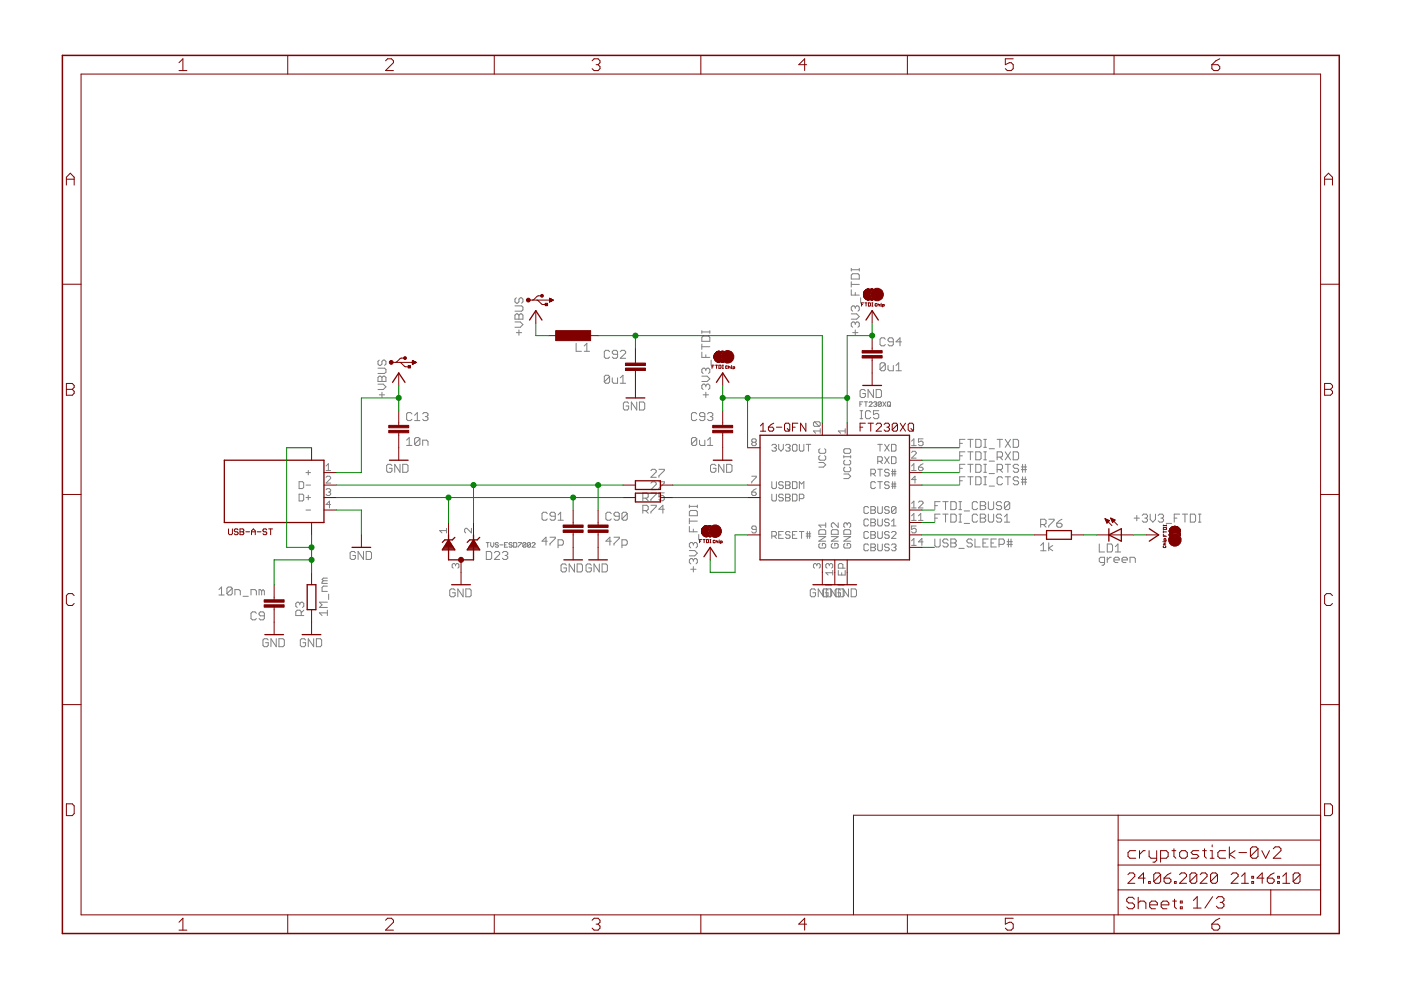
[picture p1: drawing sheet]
<svg xmlns="http://www.w3.org/2000/svg" width="297mm" height="210mm" viewBox="0 0 297 210" stroke-linecap="round" stroke-linejoin="round" font-family="sans-serif">
<g fill="none" stroke="#808080" stroke-width=".21">
<path d="M180.5 56.9v.6M180.5 58.3l.3-.3h1.1l.3 .3v.9h-1.7zM180.5 59.7v1.2M180.5 57.2h1.7M182.2 56.9v.6M80.1 78.1h1.4l.3 .2v.6l-.3 .3h-1.4M80.4 76.3l-.3 .3v.6l.3 .3h.3l.3-.3v-.6l.3-.3h.2l.3 .3v.6l-.3 .3M109.2 68.3h1.1l.6 .5-.6 .6h-1.1M109.2 66.8l.3-.3h.2l.3 .3 .3-.3h.3l.3 .3v.9h-1.7zM109.2 64.9h1.4l.3 .2v.6l-.3 .3h-1.4M109.5 70.5h1.1M109.5 63.1l-.3 .3v.6l.3 .3h.2l.3-.3v-.6l.3-.3h.3l.3 .3v.6l-.3 .3"/>
<path d="M110 66.8v.9M110 70v1.1M122.2 72.8v1.7h1.1M123.9 74.5h1.1M123.9 73.4l.5-.6v1.7M129.2 74.6l-.2-.3h-.6l-.3 .3v1.1l.3 .3h.6l.2-.3M129.2 79.8l-.2-.2h-.6l-.3 .2v1.2M129.2 79.8v1.2l-.2 .3h-.6l-.3-.3M129.2 79.8l-1.1 1.2M130.9 75.1h-.8l-.3-.3v-.2l.3-.3h.6l.2 .3v1.1l-.2 .3h-.6l-.3-.3M131.5 74.6l.3-.3h.6l.3 .3v.2l-1.2 1.2h1.2M148.8 70.1v.6"/>
<path d="M148.8 72.9v1.2M148.8 74.7v1.1h1.7M148.8 79.8h1.1l.6 .5-.6 .6h-1.1M148.8 73.5h1.7M148.8 70.4h1.7M149.1 71.2h1.1l.3 .3v.9h-1.7v-.9zM149.6 78.3l.3-.2h.3l.3 .2v.6l-.3 .3M149.6 75.2v.6M149.6 78.3v.3M149.6 78.3l-.2-.2h-.3l-.3 .2v.6l.3 .3M150.5 70.1v.6M150.8 76.3v1.2"/>
<path d="M153 75.4h2.6M153 75.6h2.6M153 75.9h2.6M153.2 74.9h2.1v1.6h-2.1zM153.2 75.1h2.1M153.2 76.2h2.1M153.5 74.6h1.6v2.1h-1.6zM153.7 74.6v2.1M154 74.3v2.7M154.3 74.3v2.7M154.5 74.3v2.7M154.8 74.6v2.1"/>
<path d="M180.5 61.4v1.2h1.7M180.5 66.5h1.1l.6 .6-.6 .6h-1.1M180.5 60.3h1.7M180.8 70.5h1.1M181.3 65.1l-.2-.2h-.3l-.3 .2v.6l.3 .3M181.3 68.5l-.2-.2h-.3l-.3 .2v.6l.3 .3M181.3 62v.6M181.3 65.1v.3M181.3 68.5v.3M181.3 70v1.1M181.3 68.5l.3-.2h.3l.3 .2v.6l-.3 .3M181.3 65.1l.3-.2h.3l.3 .2v.6l-.3 .3"/>
<path d="M182.5 63.1v1.2M184.6 62.2h2.7M184.6 62.4h2.7M184.6 62.7h2.7M184.9 61.7h2.1v1.5h-2.1zM184.9 61.9h2.1M184.9 63h2.1M185.2 61.4h1.6v2.1h-1.6zM185.4 61.4v2.1M185.7 61.1v2.7M186 61.1v2.7M186.2 61.1v2.7"/>
<path d="M186.5 61.4v2.1M187.7 71.9l-.3-.3h-.5l-.3 .3v1.1l.3 .3h.5l.3-.3M187.7 77.2l-.3-.3h-.5l-.3 .3v1.1M187.7 77.2v1.1l-.3 .3h-.5l-.3-.3M187.7 77.2l-1.1 1.1M188.3 77.5v.8l.3 .3h.8v-1.1M189.4 72.5h-.8l-.3-.3v-.3l.3-.3h.5l.3 .3v1.1l-.3 .3h-.5l-.3-.3M190 78.6h1.1M190 77.5l.5-.6v1.7M191.1 72.5h-1.1l.8-.9v1.7M65.4 99.7v1M69.1 98.8l.5-.5v1.5"/>
<path d="M69.1 99.8h1M80.1 81.4h1.2l.5 .6-.5 .6h-1.2M80.1 80l.3-.2h.3l.3 .2 .3-.2h.2l.3 .2v.9h-1.7zM80.4 83.7h1.1M81 80v.9M81 83.2v1.1M83.1 98.7l-.3-.3h-.5l-.3 .3v1.1l.3 .3h.5l.3-.3v-.5h-.6M84.8 98.4v1.7l-1.1-1.7v1.7M85.4 98.4h.8l.3 .3v1.1l-.3 .3h-.8zM86.2 94.4h1.1M86.2 93.3l.6-.5v1.6M87.3 87.8l-.2-.3h-.6l-.3 .3v1.1l.3 .3h.6l.2-.3"/>
<path d="M87.9 89.2h1.1M87.9 88.1l.6-.6v1.7M89 93l-.2-.2h-.6l-.3 .2v1.2M89 93v1.2l-.2 .2h-.6l-.3-.2M89 93l-1.1 1.2M89.6 87.8l.3-.3h.6l.2 .3v.3l-.2 .2M89.6 94.4v-1.1h.9l.2 .3v.8M90.2 88.3h.3M90.5 88.3l.2 .3v.3l-.2 .3h-.6l-.3-.3M129.8 80.1v.9l.3 .3h.8v-1.2M131.5 81.3h1.2M131.5 80.1l.6-.5v1.7"/>
<path d="M133.3 85.5l-.3-.3h-.6l-.2 .3v1.2l.2 .2h.6l.3-.2v-.6h-.6M135 85.2v1.7l-1.1-1.7v1.7M135.6 85.2h.8l.3 .3v1.2l-.3 .2h-.8zM138 99.8l.3-.3h.6l.2 .3v.3l-1.1 1.1h1.1M139.7 99.5h1.1v.3l-1.1 1.1v.3M147.7 87.8l-.3-.3h-.5l-.3 .3v1.1l.3 .3h.5l.3-.3M147.7 93l-.3-.2h-.5l-.3 .2v1.2M147.7 93v1.2l-.3 .2h-.5l-.3-.2M147.7 93l-1.1 1.2M148.3 93.3v.9l.3 .2h.8v-1.1M149.1 83.7h1.1M149.4 88.3h-.8l-.3-.2v-.3l.3-.3h.6l.2 .3v1.1l-.2 .3h-.6l-.3-.3"/>
<path d="M149.6 81.7v.3M149.6 83.2v1.1M149.6 81.7l-.2-.3h-.3l-.3 .3v.6l.3 .3M149.6 81.7l.3-.3h.3l.3 .3v.6l-.3 .3M150 87.8l.3-.3h.6l.2 .3v.3l-.2 .2M150 93.3l.6-.5v1.6M150 94.4h1.1M150.6 88.3h.3M150.9 88.3l.2 .3v.3l-.2 .3h-.6l-.3-.3M151.8 98.7l-.3-.3h-.6l-.3 .3v1.1l.3 .3h.6l.3-.3v-.5h-.6M153.5 98.4v1.7l-1.1-1.7v1.7M154.1 98.4h.8l.3 .3v1.1l-.3 .3h-.8z"/>
<path d="M159.6 93.8l-.2-.3v-.2l.2-.3h.5l.2 .3v.2l-.2 .3M159.6 93.8l-.2 .2v.3l.2 .2h.5l.2-.2v-.3l-.2-.2M159.6 93.8h.5M163.6 94.4l.3-.2h.5l.2 .2v.3l-.2 .2M164.1 94.9h.3M164.4 94.9l.2 .3v.2l-.2 .3h-.5l-.3-.3M165.1 94.2v1l.5 .5 .5-.5v-1M166.6 94.4l.2-.2h.5l.2 .2-.2 .5M167 94.9h.3M167.3 94.9l.2 .3v.2l-.2 .3h-.5l-.2-.3M168 94.4l.3-.2h.4l.3 .2v1l-.3 .3h-.4l-.3-.3zM169.5 94.2v1.2l.2 .3h.5l.2-.3v-1.2"/>
<path d="M170.9 94.2h1M171.4 94.2v1.5M172.7 89.4h1l.2 .3v.4l-.2 .3M172.7 89.4l-.2 .3v.4l.2 .3h1M172.7 89.4l1 1M173.6 98.1h1l.5 .5-.5 .4h-1M173.9 96.6l-.3 .2v.5l.3 .3h.9l.3-.3v-.5l-.3-.2M173.9 95.1l-.3 .3v.5l.3 .2h.9l.3-.2v-.5l-.3-.3M173.9 91.4h-1.4l.4 .5M173.9 90.9v1M178.9 96.8h1.5M178.9 95.4l.2-.3h1l.3 .3v.5l-.3 .2h-1l-.2-.2z"/>
<path d="M178.9 96.6v.5M179.1 99l-.2 .3v.5l.2 .2h1l.3-.2v-.5l-.3-.3M179.1 97.6l-.2 .2v.5l.2 .3h1l.3-.3v-.5l-.3-.2M179.2 91.4h-1.5l.5 .5M179.2 90.9v1M180.4 96.6v.5M182.3 85.7h.3M182.4 88.8h.5M182.4 87.1h.5M182.6 87.1v1.7M183 85.2h-.7v1M183.3 85.2h.6"/>
<path d="M183.5 82.9l-.3-.3h-.6l-.2 .3v1.1l.2 .3h.6l.3-.3v-.6h-.6M183.6 85.2v1M184.3 85.4l.1-.2 .5 .2v.1l-.6 .7h.6M184.6 87.4l-.3-.3h-.5l-.3 .3v1.1l.3 .3h.5l.3-.3M185.2 82.6v1.7l-1.2-1.7v1.7M185.2 85.4l.5-.2 .2 .2-.2 .3M185.5 85.7h.2M185.7 85.7l.2 .2-.2 .3-.5-.2M185.8 82.6h.8l.3 .3v1.1l-.3 .3h-.8zM186.1 97.8h.7l.3-.2v-.5l-.3-.3h-.7v1.5M186.1 99.5h1M186.1 94.2h1"/>
<path d="M186.3 87.1h-1.1v.8l.6-.2h.2l.3 .2v.6l-.3 .3h-.5l-.3-.3M186.6 94.2v1.5M186.6 99.5v1.4M186.6 97.8l.5 .5M186.9 85.4l-.5-.2-.2 .2v.6M186.9 85.4v.6l-.2 .2-.5-.2M186.9 85.4l-.7 .6M187.2 85.2l.6 1M187.6 94.2l.9 1.5M187.6 96.8l.9 1.5M187.8 85.2l-.6 1M188.3 85.2h.3l.2 .2v.6l-.2 .2-.4-.2v-.6z"/>
<path d="M188.5 85.9l.3 .3M188.5 99.7l-.2-.2h-.5l-.2 .5 .2 .2h.5l.2 .3v.2l-.2 .2h-.5l-.2-.2M188.5 94.2l-.9 1.5M188.5 96.8l-.9 1.5M189 94.2h.7l.3 .2v1l-.3 .3h-.7zM189 96.8h.7l.3 .3v1l-.3 .2h-.7zM189 100h1M189.3 99.5v1.4M189.7 99.5v1.4M193.3 99.8h.9M193.3 95.9l.2-.2h.5l.2 .2v.3l-.9 .9h.9M193.3 94.5h.9"/>
<path d="M193.3 93.5l.5-.5v1.5M193.3 98.8l.5-.5v1.5M194.7 99.1h.8l.2 .2v.2l-.2 .3h-.5l-.3-.3zM195.7 93h-1v.8l.5-.3 .5 .3v.5l-.2 .2h-.5l-.3-.2M195.7 98.3l-1 .8M203.5 99.3h.5M203.5 94h.5M203.5 96.6h.5M204.6 98.4h-1.1v1.7M204.6 93.2h-1.1v1.6M204.6 95.8h-1.1v1.7M205.2 98.4h1.1"/>
<path d="M205.2 93.2h1.1M205.2 95.8h1.1M205.7 93.2v1.6M205.7 95.8v1.7M205.7 98.4v1.7M206.9 93.2h.8l.3 .3v1.1l-.3 .2h-.8zM206.9 98.4h.8l.3 .3v1.1l-.3 .3h-.8zM206.9 95.8h.8l.3 .3v1.1l-.3 .3h-.8zM208.6 98.4h.5M208.6 93.2h.5M208.6 94.8h.5M208.6 95.8h.5"/>
<path d="M208.6 97.5h.5M208.9 93.2v1.6M208.9 95.8v1.7M208.9 98.4v1.7M209.7 97.8h1.1M209.7 95.1h1.1M211.4 99.6h.9l.3-.3v-.6l-.3-.3h-.9v1.7M211.4 93.2h1.2M211.4 96.9h.9l.3-.3v-.5l-.3-.3h-.9v1.7M212 93.2v1.6M212 96.9l.6 .6M212 99.6l.6 .5"/>
<path d="M213.1 98.4h1.1M213.1 93.2l1.1 1.6M213.1 95.8l1.1 1.7M213.7 98.4v1.7M214.2 93.2l-1.1 1.6M214.2 95.8l-1.1 1.7M214.8 93.2h.9l.3 .3v1.1l-.3 .2h-.9zM214.8 95.8h.9l.3 .3v1.1l-.3 .3h-.9zM216 98.7l-.3-.3h-.6l-.3 .3v.3l.3 .3h.6l.3 .3v.2l-.3 .3h-.6l-.3-.3M216.5 99h1.2M216.5 99.6h1.2M216.8 98.4v1.7"/>
<path d="M217.4 98.4v1.7M63.4 102.1h.7l.3 .3v.9l-.3 .3h-.7zM63.4 104.8h.7l.3 .2v1l-.3 .2h-.7zM64.9 100.2h.9M64.9 102.8h.9M64.9 105.5h.9M64.9 108.1h.9M65.4 105v1M69.1 101.2l.3-.2h.4l.3 .2v.3l-1 .9h1M69.1 103.8l.3-.2h.4l.3 .2v.3l-.3 .2M69.6 104.3h.2M69.8 104.3l.3 .3v.2l-.3 .3h-.4l-.3-.3"/>
<path d="M70.1 107h-1l.7-.7v1.4M75.4 117.2l-.3-.3h-.6l-.3 .3v1.1l.3 .3h.6l.3-.3v-.5h-.6M77.1 116.9v1.7l-1.2-1.7v1.7M77.6 116.9h.9l.3 .3v1.1l-.3 .3h-.9zM94.7 112.5h-1.5l.5 .5M94.7 112v1M96.6 119.7l-.2-.2h-.3l-.2 .2v.5l.2 .3M96.6 119.7l.2-.2h.3l.2 .2v.5l-.2 .3M96.6 119.7v.3M99.9 112v1l-.9-1-.5 .2v.5l.2 .3M103.1 115h.6M103.1 116.9h.8l.3 .3v1.1l-.3 .3h-.8z"/>
<path d="M103.4 115v1M104 115v.7l.4 .3 .3-.3v-.7M104.8 117.2l.3-.3h.6l.2 .3v.3l-1.1 1.1h1.1M105.7 115.2l-.2-.2h-.3l-.2 .4 .2 .1h.3l.2 .4-.2 .1-.5-.1M106 115.5h.6M106.5 117.2l.3-.3h.6l.3 .3v.3l-.3 .3M107 115.5h.3M107.1 117.8h.3M107.4 117.8l.3 .3v.2l-.3 .3h-.6l-.3-.3M107.6 115h-.6v1h.6M108.6 115.2l-.2-.2-.5 .2 .2 .3 .5 .2-.2 .3-.5-.1M108.9 115h.5l.2 .2v.7l-.2 .1h-.5z"/>
<path d="M109.9 115h.6l-.6 1M111.5 115.2l-.5-.2-.2 .2v.7M111.5 115.2v.7l-.2 .1-.5-.1M111.5 115.2l-.7 .7M112.5 115.2l-.2-.2-.5 .2v.7M112.5 115.2v.7l-.2 .1-.5-.1M112.5 115.2l-.7 .7M112.8 115.2l.2-.2 .5 .2-.7 .8h.7M116 114.7h-1.1l.9-.8v1.7M116 108.9l-.2-.3h-.6l-.3 .3v1.1l.3 .3h.6l.2-.3M116.6 113.9h1.1v.3l-1.1 1.1v.3M117.7 109.5h-.8l-.3-.3v-.3l.3-.3h.6l.2 .3v1.1l-.2 .3h-.6l-.3-.3"/>
<path d="M118.3 115.6h.9l.2-.3v-.6l-.2-.3h-.9v1.7M118.3 110.3h1.1M118.3 109.2l.6-.6v1.7M120.1 119.8l-.3-.2h-.6l-.2 .2v1.2l.2 .3h.6l.3-.3v-.6h-.6M121.8 119.6v1.7l-1.1-1.7v1.7M122.4 119.6h.8l.3 .2v1.2l-.3 .3h-.8zM125.4 119.8l-.3-.2h-.6l-.3 .2v1.2l.3 .3h.6l.3-.3v-.6h-.6M127.1 119.6v1.7l-1.2-1.7v1.7M127.7 119.6h.8l.3 .2v1.2l-.3 .3h-.8zM129.6 114.7h-1.1l.8-.8v1.7M129.6 108.9l-.3-.3h-.5l-.3 .3v1.1l.3 .3h.5l.3-.3M130.2 113.9h1.1v.3l-1.1 1.1v.3"/>
<path d="M131.3 109.5h-.8l-.3-.3v-.3l.3-.3h.5l.3 .3v1.1l-.3 .3h-.5l-.3-.3M131.9 115.6h.8l.3-.3v-.6l-.3-.3h-.8v1.7M133 108.9l-.3-.3h-.6l-.2 .3v1.1M133 108.9v1.1l-.3 .3h-.6l-.2-.3M133 108.9l-1.1 1.1M136.3 105.6h.8l.3-.3v-.5l-.3-.3h-.8v1.7M136.3 108.3h.8l.3-.3v-.6l-.3-.3h-.8v1.7M136.9 105.6l.5 .6M136.9 108.3l.5 .5M138 102.4l.3-.2h.6l.2 .2v.3l-1.1 1.1h1.1M138 104.5h1.1v.3l-1.1 1.1v.3M138 107.1h1.1v.3l-1.1 1.1v.3"/>
<path d="M139.7 102.2h1.1v.2l-1.1 1.1v.3M140.8 104.5h-1.1v.8l.6-.2h.2l.3 .2v.6l-.3 .3h-.5l-.3-.3M140.8 108h-1.1l.8-.9v1.7M146.2 108.5l.3-.3h1.1l.2 .3v.8h-1.6zM146.2 107.1v.6M146.2 109.9v1.1M146.2 111.6v1.2h1.6M146.2 116.7h1.1l.5 .6-.5 .6h-1.1M146.2 110.5h1.6M146.2 107.4h1.6M147 115.3l-.3-.3h-.2l-.3 .3v.6l.3 .3M147 115.3l.3-.3h.3l.2 .3v.6l-.2 .3"/>
<path d="M147 112.2v.6M147 115.3v.3M147 118.7v.3M147 118.7l-.3-.3h-.2l-.3 .3v.6l.3 .2M147 118.7l.3-.3h.3l.2 .3v.6l-.2 .2M147.8 107.1v.6M148.1 113.3v1.1M150.3 112.4h2.7M150.3 112.6h2.7M150.3 112.9h2.7M150.6 111.8h2.1v1.6h-2.1zM150.6 112.1h2.1"/>
<path d="M150.6 113.2h2.1M150.8 111.6h1.6v2.1h-1.6zM151.1 111.6v2.1M151.4 111.3v2.6M151.6 111.3v2.6M151.9 111.3v2.6M152.2 111.6v2.1M159.4 101h.9v.2l-.9 1v.2M159.4 104.3h.7l.2 .5-.2 .3h-.5l-.2-.3zM160.3 112.2h-.7l-.2-.2 .2-.5h.5l.2 .3v.9l-.2 .3h-.5l-.2-.3M160.3 103.6l-.4 .2-.5 .5M163.6 102.1v1.2l.3 .3h.5l.2-.3v-1.2"/>
<path d="M163.6 104.8v1.2l.3 .2h.5l.2-.2v-1.2M163.6 113.7h.8l.2-.3v-.5l-.2-.2h-.8v1.5M164.1 113.7l.5 .5M165.1 113.4h.5M166.1 102.4l-.3-.3h-.5l-.2 .3v.2l.2 .2h.5l.3 .3v.2l-.3 .3h-.5l-.2-.3M166.1 105l-.3-.2h-.5l-.2 .2v.3l.2 .2h.5l.3 .2v.3l-.3 .2h-.5l-.2-.2M166.1 112.7h-1v1.5h1M166.6 102.1h.7l.2 .3v.2l-.2 .2 .2 .5-.2 .3h-.7zM166.6 102.8h.7M166.6 104.8h.7l.2 .2v.3l-.2 .2 .2 .2v.3l-.2 .2h-.7zM166.6 105.5h.7M167.5 112.9l-.2-.2h-.5l-.2 .2v.3l.2 .2h.5l.2 .3-.2 .5h-.5l-.2-.3"/>
<path d="M168 113.4h.5M168 102.1h.7l.3 .3v.9l-.3 .3h-.7zM168 104.8h.7l.3 .2v1l-.3 .2h-.7zM169 112.7h-1v1.5h1M169.5 105.7h.7l.2-.2v-.5l-.2-.2h-.7v1.4M169.5 103.6v-1.5l.4 .5 .5-.5v1.5M169.5 112.7h.9M169.9 112.7v1.5M170.9 113.2h1M170.9 113.7h1M171.2 112.7v1.5M171.7 112.7v1.5"/>
<path d="M173.2 119.7l.2-.2h.3l.2 .2v.5l-.2 .3M173.2 119.7l-.3-.2h-.2l-.2 .2v.5l.2 .3M173.2 119.7v.3M173.6 113.8h1.5l-1.5 .9h1.5M173.9 112.3h.9l.3 .3v.7h-1.5v-.7zM173.9 115.2l-.3 .3v.5l.3 .2h.9l.3-.2v-.5l-.3-.3h-.5v.5M175.1 110.8v1M175.1 111.3h-1.5l.5 .5M175.8 119.7l-.2-.2h-.3l-.2 .2v.5l.2 .3M175.8 119.7l.3-.2h.2l.3 .2v.5l-.3 .3M175.8 119.7v.3M176.3 113.8h1.4l-1.4 .9h1.4"/>
<path d="M176.3 112.6l.2-.3h1l.2 .3v.7h-1.4zM176.5 115.2l-.2 .3v.5l.2 .2h1l.2-.2v-.5l-.2-.3h-.5v.5M177.7 110.8v1l-1-1h-.2l-.2 .3v.5l.2 .2M178.9 113.8h1.5l-1.5 .9h1.5M178.9 100.5h1l.5 .5-.5 .5h-1M179.1 112.3h1l.3 .3v.7h-1.5v-.7zM179.1 115.2l-.2 .3v.5l.2 .2h1l.3-.2v-.5l-.3-.3h-.5v.5M179.6 111.1l-.2-.3h-.3l-.2 .3v.5l.2 .2M179.6 111.1l.3-.3h.2l.3 .3v.5l-.3 .2M179.6 111.1v.2M184.1 115.6l-.2-.3h-.5l-.2 .3v.9l.2 .3h.5l.2-.3M184.1 107.7l-.2-.3h-.5l-.2 .3v.9l.2 .3h.5l.2-.3"/>
<path d="M184.1 112.9l-.2-.2h-.5l-.2 .2v1l.2 .3h.5l.2-.3M184.1 110.3l-.2-.3h-.5l-.2 .3v1l.2 .2h.5l.2-.2M184.6 113.4h.8M184.6 100.5h.8l.2-.3v-.5l-.2-.2h-.8v1.4M184.6 115.3h.8l.2 .3v.2l-.2 .3 .2 .2v.2l-.2 .3h-.8zM184.6 108.1h.8M184.6 112.7h.8l.2 .2v.3l-.2 .2 .2 .3v.2l-.2 .3h-.8zM184.6 110h.8l.2 .3v.2l-.2 .3 .2 .2v.3l-.2 .2h-.8zM184.6 107.4h.8l.2 .3v.2l-.2 .2 .2 .3v.2l-.2 .3h-.8zM184.6 110.8h.8M184.6 116.1h.8M185.1 100.5l.5 .4"/>
<path d="M185.6 102.4l-.2-.3h-.5l-.3 .3v.9l.3 .3h.5l.2-.3M186.1 107.4v1.2l.2 .3h.5l.3-.3v-1.2M186.1 110v1.3l.2 .2h.5l.3-.2v-1.3M186.1 112.7v1.2l.2 .3h.5l.3-.3v-1.2M186.1 115.3v1.2l.2 .3h.5l.3-.3v-1.2M186.1 102.1h1M186.6 102.1v1.5M188.5 112.9l-.2-.2h-.5l-.2 .2v.3l.2 .2h.5l.2 .3v.2l-.2 .3h-.5l-.2-.3M188.5 102.4l-.2-.3h-.5l-.2 .3v.2l.2 .2h.5l.2 .3v.2l-.2 .3h-.5l-.2-.3M188.5 115.6l-.2-.3h-.5l-.2 .3v.2l.2 .3h.5l.2 .2v.2l-.2 .3h-.5l-.2-.3M188.5 107.7l-.2-.3h-.5l-.2 .5 .2 .2h.5l.2 .3v.2l-.2 .3h-.5l-.2-.3M188.5 110.3l-.2-.3h-.5l-.2 .5 .2 .3h.5l.2 .2v.3l-.2 .2h-.5l-.2-.2"/>
<path d="M189 112.9l.3-.2h.4l.3 .2v.3l-1 1h1M189 111.5h1M189 115.6l.3-.3h.4l.3 .3v.2l-.3 .3M189 100.5h1M189 102.6h1M189 103.1h1M189 110.5l.5-.5v1.5M189.3 102.1v1.5M189.5 116.1h.2M189.7 116.1l.3 .2-.3 .5h-.4l-.3-.3M189.7 102.1v1.5M190 107.7l-.3-.3h-.4l-.3 .3v.9"/>
<path d="M190 107.7v.9l-.3 .3h-.4l-.3-.3M190 107.7l-1 .9M193.3 106.7l.5-.4v1.4M193.3 109.4l.5-.5v1.4M193.3 114.7l.5-.5v1.4M193.3 107.7h.9M193.3 110.3h.9M193.3 115.6h.9M194.2 111.5h-.9v.7l.5-.2 .4 .2v.5l-.2 .3h-.5l-.2-.3M194.2 101.7h-.9l.7-.7v1.4M194.7 106.5l.3-.2h.5l.2 .2v.2l-1 1h1M194.7 110.3h1"/>
<path d="M194.7 109.4l.5-.5v1.4M195.7 114.9h-1l.8-.7v1.4M198.2 109.9h.6M198.2 114.3v1.4l.3 .3h.6l.2-.3v-1.4M198.2 107.2h.6M199.3 109h-1.1v1.7M199.3 106.4h-1.1v1.7M199.9 109h1.1M199.9 106.4h1.1M200.5 106.4v1.7M200.5 109v1.7M201 114.6l-.3-.3h-.5l-.3 .3v.3l.3 .2h.5l.3 .3v.3l-.3 .3h-.5l-.3-.3"/>
<path d="M201.6 109h.8l.3 .3v1.1l-.3 .3h-.8zM201.6 114.3h.8l.3 .3v.3l-.3 .2 .3 .3v.3l-.3 .3h-.8zM201.6 115.1h.8M201.6 106.4h.8l.3 .2v1.2l-.3 .3h-.8zM203.3 109h.6M203.3 110.7h.6M203.3 116.3h1.1M203.3 106.4h.6M203.3 108.1h.6M203.5 101.9h.5M203.6 106.4v1.7M203.6 109v1.7"/>
<path d="M204.4 111h1.2M204.4 108.3h1.2M204.6 101.1h-1.1v1.7M205.2 101.1h1.1M205.7 101.1v1.7M206.1 114.6l-.3-.3h-.5l-.3 .3v.3l.3 .2h.5l.3 .3v.3l-.3 .3h-.5l-.3-.3M206.7 114.3v1.7h1.1M206.9 101.1h.8l.3 .3v1.1l-.3 .3h-.8zM207.3 109.3l-.3-.3h-.6l-.3 .3v1.1l.3 .3h.6l.3-.3M207.3 106.6l-.3-.2h-.6l-.3 .2v1.2l.3 .3h.6l.3-.3M207.8 109.9h.9M207.8 109h.9l.3 .3v.3l-.3 .3 .3 .2v.3l-.3 .3h-.9z"/>
<path d="M207.8 106.4h.9l.3 .2v.3l-.3 .3 .3 .3v.3l-.3 .3h-.9zM207.8 107.2h.9M208.4 115.1h.6M208.6 100.1h.5M208.6 101.1h.5M208.6 102.8h.5M208.9 101.1v1.7M209.5 114.3h-1.1v1.7h1.1M209.5 109v1.4l.3 .3h.6l.3-.3v-1.4M209.5 106.4v1.4l.3 .3h.6l.3-.3v-1.4M209.7 100.4h1.1M209.7 103.1h1.1"/>
<path d="M210.1 115.1h.6M211.2 114.3h-1.1v1.7h1.1M211.8 115.4h.9l.2-.3v-.5l-.2-.3h-.9v1.7M212.4 109.3l-.3-.3h-.6l-.3 .3v.3l.3 .3h.6l.3 .2v.3l-.3 .3h-.6l-.3-.3M212.4 106.6l-.3-.2h-.6l-.3 .2v.3l.3 .3h.6l.3 .3v.3l-.3 .3h-.6l-.3-.3M212.6 101.4l-.3-.3h-.6l-.3 .3v1.1l.3 .3h.6l.3-.3M213 110.7h1.1M213 109.6l.5-.6v1.7M213.1 101.1h1.1M213.5 115.4h1.2M213.5 114.9h1.2M213.7 101.1v1.7"/>
<path d="M213.8 114.3v1.7M214.1 106.6l-.3-.2h-.6l-.2 .2v1.2M214.1 106.6v1.2l-.3 .3h-.6l-.2-.3M214.1 106.6l-1.1 1.2M214.4 114.3v1.7M216 101.4l-.3-.3h-.6l-.3 .3v.2l.3 .3h.6l.3 .3v.3l-.3 .3h-.6l-.3-.3M216.5 101.6h1.2M216.5 102.2h1.2M216.8 101.1v1.7M217.4 101.1v1.7M220.6 115.7l.6-.6v1.7M220.6 116.8h1.2"/>
<path d="M220.6 111.2h.9l.3-.3v-.5l-.3-.3h-.9v1.7M221.2 111.2l.6 .6M222.4 110.1h1.1v.3l-1.1 1.1v.3M222.4 115.1v1.7M223.2 115.7l-.8 .5 .8 .6M224 110.9h.9l.3 .3v.3l-.3 .3h-.6l-.3-.3zM225.2 110.1l-.6 .3-.6 .5M233.1 115.3v1.7h1.1M234.2 119.3h-.9l-.2-.3v-.6l.2-.2h.9v1.4l-.3 .2h-.3M234.8 115.3h.8l.3 .3v1.2l-.3 .2h-.8zM234.8 118.2v1.1M235.6 118.2h-.3l-.5 .5"/>
<path d="M236.2 118.7h1.1v-.3l-.3-.2h-.5l-.3 .2v.6l.3 .3h.5M236.5 117h1.1M236.5 115.9l.5-.6v1.7M237.9 118.7h1.1v-.3l-.3-.2h-.5l-.3 .2v.6l.3 .3h.5M239.6 119.3v-1.1h.8l.3 .2v.9M240.5 109.9h1.1M241 109.3v1.1M242.2 109.3l.2-.3h.6l.3 .3v.3l-.3 .3M242.7 109.9h.3M243 109.9l.3 .2v.3l-.3 .3h-.6l-.2-.3M243.9 109v1.1l.5 .6 .6-.6v-1.1M245.6 109.3l.3-.3h.5l.3 .3v.3l-.3 .3"/>
<path d="M246.1 109.9h.3M246.4 109.9l.3 .2v.3l-.3 .3h-.5l-.3-.3M247.3 111h1.1M247.8 114.5h2.6M247.8 114.7h2.6M247.8 114.2h2.6M248 113.7h2.1v1.6h-2.1zM248 115h2.1M248 113.9h2.1M248.3 113.4h1.6v2.1h-1.6zM248.6 113.4v2.1M248.8 113.2v2.6"/>
<path d="M249 109.9h.5M249.1 113.2v2.6M249.4 113.2v2.6M249.6 113.4v2.1M250.1 109h-1.1v1.7M250.7 109h1.1M251.2 109v1.7M252.4 109h.8l.3 .3v1.1l-.3 .3h-.8zM254.1 109h.5M254.1 110.7h.5M254.4 109v1.7M46.4 125l.6-.5v1.7"/>
<path d="M46.4 126.2h1.1M49.2 124.7v1.2l-.2 .3h-.6l-.3-.3M49.2 124.7l-.2-.2h-.6l-.3 .2v1.2M49.2 124.7l-1.1 1.2M49.8 126.2v-1.2h.9l.2 .3v.9M51.5 126.4h1.1M53.2 126.2v-1.2h.9l.3 .3v.9M54.4 130l-.3-.3h-.6l-.3 .3v1.1l.3 .3h.6l.3-.3M55.5 125.3l-.3-.3h-.3v1.2M55.5 125.3v.9M55.5 125.3l.3-.3 .2 .3v.9M56 130.6h-.8l-.3-.3v-.3l.3-.3h.6l.2 .3v1.1l-.2 .3h-.6l-.3-.3"/>
<path d="M56.9 135.7l-.3-.3h-.6l-.2 .3v1.1l.2 .3h.6l.3-.3v-.5h-.6M58.6 135.4v1.7l-1.2-1.7v1.7M59.1 135.4h.9l.3 .3v1.1l-.3 .3h-.9zM63.6 128l-.3-.3h-.3l-.3 .3v.5l.3 .3M63.6 128l.3-.3h.2l.3 .3v.5l-.3 .3M63.6 128v.2M63.9 130.5v-.8l-.3-.3h-.6l-.3 .3v.8h1.7M64.4 129.4l-.5 .5M64.8 135.7l-.3-.3h-.6l-.2 .3v1.1l.2 .3h.6l.3-.3v-.5h-.6M66.5 135.4v1.7l-1.1-1.7v1.7M67.1 135.4h.8l.3 .3v1.1l-.3 .3h-.8zM68.6 123.1l-.3 .3v.3h1.1"/>
<path d="M68.6 123.1h.8M69.4 129.9h-1.7l.6 .6M69.4 129.4v1.1M69.4 127.7h-1.7l.6 .5-.6 .6h1.7M69.4 124.3h-.8l-.3 .2v.9h1.1M69.4 122.6h-.8l-.3 .3 .3 .2M69.7 126v1.1M96.5 125.1l-.3-.2h-.5l-.3 .2v1.2l.3 .2h.5l.3-.2v-.6h-.6M98.2 124.9v1.6l-1.1-1.6v1.6M98.8 124.9h.8l.3 .2v1.2l-.3 .2h-.8zM146.5 120.7h1.1M147 120.1v1.2"/>
<path d="M172.9 125.1l-.3-.2h-.5l-.3 .2v1.2l.3 .2h.5l.3-.2v-.6h-.6M174.6 124.9v1.6l-1.1-1.6v1.6M174.7 124.9h1.3l.3 .2v1.2l-.3 .2h-1.3l-.3-.2v-1.2zM175 125.7h.6v.6l-.3 .2M175.2 124.9v1.6M175.3 124.9l.3 .2M176.6 121.4h-1.5l.5 .5M176.6 120.9v1M177.1 125.1l.3-.2h1.3l.3 .2v1.2l-.3 .2h-1.3l-.3-.2zM177.2 124.9v1.6l-1.1-1.6v1.6M177.6 125.7h.6v.6l-.3 .2M177.7 120.9v1h1.5v-1"/>
<path d="M177.8 124.9v1.6M177.9 124.9l.3 .2M178.5 121.4v.5M178.7 120.5v-.8l-.2-.2h-.5l-.3 .2v.8h1.5M179.9 124.9v1.6l-1.1-1.6v1.6M180.5 124.9h.8l.3 .2v1.2l-.3 .2h-.8z"/>
</g>
<g fill="none" stroke="#800000" stroke-width=".21">
<path d="M17.2 15.7h262.8v178.3h-262.8zM38 13.3l.8-.8v2.5M38 15h1.6M61 11.7v4M81.7 12.9l.5-.4h.8l.4 .4v.4l-1.7 1.7h1.7M104.8 11.7v4M125.5 12.9l.5-.4h.8l.4 .4v.4l-.4 .4M126.4 13.7h.4M126.8 13.7l.4 .4v.5l-.4 .4h-.8l-.5-.4M148.6 11.7v4M171 13.7h-1.6l1.2-1.2v2.5M192.4 11.7v4"/>
<path d="M214.8 12.5h-1.7v1.2l.9-.4h.4l.4 .4v.9l-.4 .4h-.8l-.5-.4M236.2 11.7v4M256.9 13.7h1.3l.4 .4v.5l-.4 .4h-.8l-.5-.4zM258.6 12.5l-.8 .4-.9 .8M14.1 39.2v-1.6l.8-.9 .8 .9v1.6M14.1 38h1.6M280.8 38h1.7M280.8 39.2v-1.6l.9-.9 .8 .9v1.6M13.2 60.3h4M83 76.8h5.2M84.5 79.1v2.6M84.8 76.8l1.1 .9 .9 .1"/>
<path d="M85.9 75.9l-1 .1-1 .8M87.4 76.6l.5 .1M87.4 76.6h.4M87.4 76.5l.3 .1M87.4 76.5h.2M87.4 76.5h.1M87.4 76.7h.6M87.4 76.8h.8M87.4 76.7l.7 .1M87.4 76.5v.7M87.4 76.5l.8 .3M87.4 77.2h.1"/>
<path d="M87.6 77.2h-.2M87.7 77.1h-.3M87.8 77l-.4 .1M87.9 77h-.5M88 76.9l-.6 .1M88.1 76.9h-.7M88.2 76.8l-.8 .4M112 63.6h5.3M113.6 65.9v2.6M113.9 63.6l1 .9 .9 .1M114.9 62.7l-.9 .1-1.1 .8M116.2 71.2h2.7"/>
<path d="M116.5 63.4l.4 .1M116.5 63.4h.4M116.5 63.3l.2 .1M116.5 63.3h.1M116.5 63.2h.1M116.5 63.5h.6M116.5 63.5l.7 .1M116.5 63.2v.8M116.5 63.2l.8 .4M116.5 64h.1M116.6 64h-.1M116.8 63.9h-.3"/>
<path d="M117 63.8h-.5M117.1 63.8h-.6M117.2 63.7h-.7M117.3 63.6l-.8 .1M117.3 63.6l-.8 .4M124.2 71.2h2.6M134.7 73.8v3.2M134.7 78.5v5.9M151 77.8h.2M151.4 75.7h.5l.1 .3h-.6zM151.4 75.5h.5M151.4 75.8h.5"/>
<path d="M151.4 75.7h.5M151.4 75.4h.5M151.4 75.9h.6M151.4 77.4h-.4v.7M151.4 75.3h.6l-.1 .3h-.5zM151.4 75.2h.6M151.4 76.1h.6M151.5 76.2h.5M151.5 76.2h.6M151.5 76.3h.6M151.6 75h.5l-.1 .2h-.6l.2-.2M151.6 76.3h.5l-.1-.2h-.6l.2 .2"/>
<path d="M151.7 76.4h.4M151.7 77.4h.4M151.7 76.5h.5M151.7 74.8h.5M151.8 76.5l.4 .1M151.8 76.6h.5M151.9 74.7h.4l-.2 .2h-.5zM151.9 75.6h-.5M151.9 77.4v.7M151.9 75.5h-.5M152 75.4h-.6M152 76.7l.5 .1z"/>
<path d="M152 75.1l-.5 .1M152 76.7l.5 .1M152 75.1h-.5M152.1 75l-.6 .1M152.1 76.4l.2 .2h-.4M152.1 76.4h-.5l.3 .2M152.1 74.9h-.5M152.2 74.8l-.5 .1M152.2 75.6h.5M152.2 75.7h.5l.1 .3h-.6zM152.2 75.7h.5M152.2 75.5h.5"/>
<path d="M152.2 75.8h.5M152.2 76.8h.3M152.2 75.4h.5M152.2 75.9l.6 .1M152.2 75.9h.5M152.2 75.3h.6l-.1 .3h-.5zM152.2 76.1h.6l.1 .2h-.5zM152.2 74.5h.3l-.1 .1M152.3 74.7l-.5 .1M152.3 76.1h.5M152.3 74.7h-.5M152.3 76.2h.5"/>
<path d="M152.3 75.1h.5M152.3 74.5l-.3 .1h.4M152.3 76.3h.6M152.4 75h.5l-.1 .2h-.6zM152.4 74.9l.3-.2h.4l-.2 .2zM152.4 77.4l.5 .2-.1 .5h-.4zM152.5 76.4l.5 .1M152.5 74.5h-.4M152.5 76.5h.5M152.6 76.5h.4M152.6 76.6h.5M152.7 76.6h.4l-.2-.2h-.5l.3 .2"/>
<path d="M152.7 75.5h-.5M152.7 75.4h-.5M152.8 75.2h-.6M152.8 75.1l-.5 .1M152.8 76.7l.4 .1M152.9 75l-.6 .1M152.9 74.9h-.5M153 74.8l-.5 .1M153 76.8h.3M153 74.8h-.5M153 74.5h.4l-.3 .1M153 74.7l-.4 .1"/>
<path d="M153.1 74.7h-.4M153.1 74.5l-.3 .1h.4M153.1 76.7l.3 .1-.6-.1h.4M153.2 77.4h.2M153.2 78.1h.2M153.2 79.1v2.6M153.3 74.5h-.4M153.3 77.4v.7M154.2 77.7h-.3v.4l.3-.1M154.5 77.9l.2-.1 .1 .3M154.5 77.6v.5M155 77.8l.1 .3"/>
<path d="M155 78.1h.2M155.1 77.5v.1M155.4 78.1l.4-.1-.1-.2h-.3v.5M182.7 64.6h.2M183.1 62.4h.5M183.1 62.5h.5l.1 .3-.6-.1zM183.1 62.5l.5 .1M183.1 62.3h.5M183.1 62.6l.5 .1M183.1 62.6h.5M183.1 62.1h.6l-.1 .3h-.5zM183.1 62.2h.5"/>
<path d="M183.1 62.7h.5M183.1 64.2h-.4v.7M183.1 62.8l.6 .1 .1 .2h-.6zM183.2 62.9h.5M183.2 62.9l.5 .1M183.2 61.8h.5M183.2 63h.5M183.2 61.8h.6l-.1 .3h-.6zM183.4 63.2h.5M183.4 64.2h.4M183.4 63.3h.5M183.5 61.6h.4"/>
<path d="M183.5 63.3h.4M183.5 63.4h.5M183.6 62.3h-.5M183.6 64.2v.7M183.6 62.2h-.5M183.7 62h-.6M183.7 62h-.5M183.7 61.9h-.5M183.8 63.5l.3 .1M183.8 63.2l.2 .2h-.4l-.3-.2h.5M183.8 61.7h-.5l.3-.3h.4l-.2 .3M183.9 61.6l-.5 .1"/>
<path d="M183.9 62.4h.5M183.9 62.5h.5v.3l-.5-.1zM183.9 62.3h.5M183.9 62.6h.5M183.9 62.5h.5M183.9 61.3h.4l-.3 .1M183.9 61.6h-.5M183.9 62.2h.5M183.9 62.7h.5M183.9 62.1h.5v.3h-.5zM183.9 62.8h.5l.2 .3h-.6zM184 62h.5"/>
<path d="M184 62.9h.5M184 61.5h-.5M184 62.9l.5 .1M184 61.3l-.3 .1h.4M184 63h.6M184 61.8h.6l-.2 .3h-.5zM184 63.5l.3 .1h-.4M184.1 63.5h-.4l.3 .1M184.1 64.2l.5 .1-.2 .6h-.3zM184.1 61.3h-.3M184.2 63.2h.4M184.2 63.3h.5"/>
<path d="M184.3 63.3l.4 .1M184.3 63.4h.5M184.4 62.3l-.5 .1M184.5 62h-.6M184.5 61.9h-.5M184.6 61.8l-.6 .1M184.6 63.5l.4 .1M184.6 63.2l.2 .2h-.4l-.3-.2h.5M184.6 61.7h-.5l.3-.3h.4l-.2 .3M184.6 61.6l-.4 .1M184.7 61.3h.3l-.2 .1M184.7 61.6h-.5"/>
<path d="M184.7 61.5l-.4 .1M184.8 61.5h-.5M184.8 61.3l-.4 .1h.5M184.8 63.5l.2 .1h-.3M184.8 64.2h.3M184.8 64.9h.3M184.9 63.5h-.5l.4 .1M184.9 65.9v2.6M184.9 71.2v3.1M184.9 75.9v5.8M184.9 61.3h-.3M185 64.2v.7"/>
<path d="M185.9 64.5h-.4v.3h.4M186.1 64.6h.3l.1 .3M186.1 64.4v.5M186.7 64.6l.1 .3M186.7 64.9h.2M186.8 64.3v.1M187.1 64.9h.3l.1-.3h-.4v.5M280 60.3h4M14.1 81.3h1.2l.4 .4v.4l-.4 .4 .4 .5v.4l-.4 .4h-1.2zM14.1 82.5h1.2M66.1 94.9v2.7M84.5 87v3.2"/>
<path d="M84.5 91.8v5.8M153.2 87v3.2M153.2 91.8v5.8M158.5 94.9h2.6M161.2 91.4h1.1M161.2 90.3l.6-.6v1.7M162.9 90.6h.9l.2 .2v.3l-.2 .3h-.6l-.3-.3zM164 89.7l-.5 .3-.6 .6M164.6 90.6h1.2M166.6 89.7h.6l.2 .3v1.1l-.2 .3h-.6l-.3-.3v-1.1zM166.9 90.8l.5 .6M168 90.6h.6"/>
<path d="M169.2 89.7h-1.2v1.7M170.9 89.7v1.7l-1.2-1.7v1.7M174.3 89.6v2.7M179.6 89.6v2.7M182.4 90.6h.5M183.5 89.7h-1.1v1.7M184 89.7h1.2M184.6 89.7v1.7M185.8 90l.2-.3h.6l.3 .3v.3l-1.1 1.1h1.1M187.5 90l.2-.3h.6l.3 .3v.3l-.3 .3M188 90.6h.3M188.3 90.6l.3 .2v.3l-.3 .3h-.6l-.2-.3"/>
<path d="M190.3 90l-.3-.3h-.6l-.2 .3v1.1M190.3 90v1.1l-.3 .3h-.6l-.2-.3M190.3 90l-1.1 1.1M190.9 89.7l1.1 1.7M192 89.7l-1.1 1.7M192.6 90l.2-.3h.6l.3 .3v1.1l-.3 .3h-.6l-.2-.3zM192.8 94.9h2.7M192.8 97.6h2.7M193.1 90.8l.6 .6M280.8 81.3h1.3l.4 .4v.4l-.4 .4 .4 .5v.4l-.4 .4h-1.3zM280.8 82.5h1.3M13.2 104.8h4"/>
<path d="M48.5 112.1v1.1l.2 .2h.4l.2-.2v-1.1M50.5 112.4l-.2-.3h-.4l-.2 .5 .2 .2h.4l.2 .4-.2 .2h-.4l-.2-.2M50.9 112.1h.6l.2 .3-.2 .4 .2 .4-.2 .2h-.6zM50.9 112.8h.6M52.1 112.8h.8M53.3 112.8h.8M53.3 113.4v-.8l.4-.5 .4 .5v.8M54.5 112.8h.9M56.6 112.4l-.2-.3h-.5l-.1 .5 .1 .2h.5l.2 .4-.2 .2h-.5l-.1-.2M57 112.1h.8M57.4 112.1v1.3M66.1 110.8v2.6"/>
<path d="M68.7 100.2h2.6M68.7 102.8h2.6M68.7 105.5h2.6M68.7 108.1h2.6M76.6 113.4v2.7M95.1 110.8v2.6M97.7 118.7v5.3M100.4 110.8v2.6M121.5 108.1v3.2M121.5 112.9v5.8M126.8 108.1v3.2M126.8 112.9v5.8"/>
<path d="M132.1 102.8h2.6M132.1 105.5h2.6M140 102.8h2.6M140 105.5h2.6M148.3 114.7h.2M148.7 112.6h.5l.1 .4-.5-.1zM148.7 112.7h.6M148.7 112.5h.6M148.8 112.4h.5M148.8 112.8h.5M148.8 114.4h-.5v.7M148.8 112.3h.5"/>
<path d="M148.8 112.9h.5M148.8 112.3h.5v.3h-.6zM148.8 113.1h.6M148.9 113.2h.5M148.9 112h.5M148.9 113.3h.6l-.2-.3h-.5l.1 .3M148.9 112h.6l-.2 .2h-.5zM149 113.4h.5M149 113.3h.5l.1 .3h-.4zM149 113.4l.5 .1M149.1 114.4h.4M149.1 113.5h.5"/>
<path d="M149.1 113.5l.5 .1M149.2 113.6h.4M149.2 111.6h.4l-.1 .3h-.5zM149.3 112.5h-.6M149.3 114.4v.7M149.3 112.4h-.5M149.3 111.6l.6-.2zM149.4 112.1l-.6 .1M149.4 112.1h-.6M149.4 112l-.5 .1M149.4 113.7l.4 .1M149.5 111.8l-.5 .1"/>
<path d="M149.5 112.6h.6v.4l-.5-.1zM149.5 112.7h.6M149.5 111.8h-.4M149.5 112.5h.6M149.5 112.8h.6M149.6 112.4h.5M149.6 112.9h.5M149.6 112.8h.5M149.6 111.7l-.5 .1M149.6 112.3h.5v.3h-.6zM149.6 112.3h.5M149.6 113h.5l.1 .3h-.5z"/>
<path d="M149.6 113.1h.5M149.6 111.7h-.4M149.6 113.1h.6M149.6 112.1h.6M149.6 113.2h.6M149.7 113.2h.5M149.7 112h.5l-.1 .2h-.5zM149.7 113.7l.2 .1h-.3M149.8 113.7h-.5l.3 .1M149.8 113.3h.4l.3 .3h-.4zM149.8 113.4h.5M149.8 114.4l.4 .1-.1 .6h-.3z"/>
<path d="M149.8 111.5h-.4M149.8 113.4l.5 .1M149.9 111.8h.4M149.9 111.5h-.4M149.9 113.5h.4M149.9 113.5h.5M150 113.6h.4M150 111.7l.5-.1-.3 .3M150.1 111.6l-.3 .3h.5M150.1 112.5h-.6M150.1 112.4h-.6M150.1 111.6l.6-.2z"/>
<path d="M150.2 112.1l-.6 .1M150.2 112l-.5 .1M150.2 113.7l.4 .1M150.2 112h-.5M150.3 111.8l-.5 .1M150.4 113.8h.3l-.6-.1 .4 .1M150.4 111.7l-.5 .1M150.4 111.7h-.4M150.5 114.4h.2M150.5 115.1h.2M150.6 116.1v2.6M150.6 111.5h-.4"/>
<path d="M150.6 114.4v.7M150.7 111.5h-.4M151.6 114.6h-.4l.1 .5 .3-.1M151.8 114.6v.5M151.8 114.8l.3-.1 .1 .4M152.4 115.1h.2M152.4 114.7l.1 .4M152.5 114.5v.1M152.8 115.1l.3-.1-.1-.3h-.2v.6M158.5 102.8h2.6M158.5 105.5h2.6M158.5 113.4h2.6"/>
<path d="M174.3 118.7v5.3M177 118.7v5.3M179.6 118.7v5.3M192.8 100.2h2.7M192.8 102.8h2.7M192.8 108.1h2.7M192.8 113.4h2.7M192.8 110.8h2.7M192.8 116.1h2.7M219.2 113.4h2.7M227.2 113.4h2.6M232.5 113.4h7.9"/>
<path d="M234.3 110l1.5 1.4M234.3 110l.9 .4-.5 .5zM234.3 110h.1M234.4 110.1h.2M234.4 110.2h.5M234.5 110.4h.7M234.5 110.5h.6M234.6 110.6h.4M234.6 110.7h.2M234.7 110.9h.1M235.5 109.9l1.4 1.4M235.5 109.9l.9 .4"/>
<path d="M235.5 109.9l.4 .9 .5-.5M235.5 109.9h.1M235.5 110h.3M235.6 110.1h.5M235.6 110.2h.8M235.7 110.4h.6M235.8 110.5h.4M235.8 110.6h.2M235.9 110.7h.1M243 113.4h2.7M246.5 114.9h.1M246.6 115.5h.6"/>
<path d="M246.7 112.8h.6M246.7 111.4h.6M246.7 113.3v.4h.6M246.7 111.3v.2M246.7 112.5v.5M246.7 115.7v.4l.5-.1-.1-.3M246.8 111.8h.4l.1 .4h-.6zM247 113.5v.2M247.2 114.6l-.1-.4-.3 .1v.3h.5M247.2 114.9h-.4M247.2 115.2l-.4 .1 .1 .2M247.2 114.8v.1"/>
<path d="M247.3 111.3v.2M247.9 112.7h.1M247.9 112.5h.1M247.9 113.3h.1M247.9 113.5h.1M247.9 112.6h.1M247.9 112.5v.3M247.9 113.3v.3M247.9 112.4h.1M247.9 113.2h.1M248 112.3h.1M248 113.5h-.1"/>
<path d="M248 113.1h.1M248 112.7h-.1M248 113.4l-.1 .1M248 113.4h-.1M248 112.6h-.1M248 113.3l-.1 .3M248 112.2v.4M248 113v.3M248 113l-.1 .3M248 112.6l-.1 .2M248 112.2l-.1 .3M248.1 112.1h.3"/>
<path d="M248.1 112.2h.3M248.1 113.1h.3M248.1 112.9h.3M248.1 112.1v.4M248.1 112.9v.4M248.1 113.3h.1M248.2 112.5h-.1M248.2 112h.2M248.2 112.8h.2M248.2 112.4h-.1M248.2 113.2h-.1M248.3 111.9h.1"/>
<path d="M248.3 112.4h-.2M248.3 113.2h-.2M248.3 112.7h.1M248.3 112.3h-.2M248.3 112.6h.1M248.4 112.1l-.4 .1M248.4 112.2h-.4M248.4 113h-.4M248.4 113.1h-.3M248.4 112.9l-.4 .1M248.4 113.1l-.3 .2M248.4 111.8v.5"/>
<path d="M248.4 112.6v.5M248.4 112.6l-.3 .3M248.4 112.3l-.3 .2M248.4 111.8l-.3 .3M248.4 112.7h.3M248.4 111.9h.3M248.4 111.8h.3M248.4 112.1h.3M248.4 112h.3M248.4 112.6h.3M248.4 112.9h.3M248.4 112.8h.3"/>
<path d="M248.4 112.6v.5l.3-.1M248.5 111.8h.2M248.5 112.5h.2M248.5 113.1h-.1M248.5 112.2l-.1 .1M248.6 112.5h.1M248.6 111.7h.1M248.6 112.2h-.2M248.6 113h-.2M248.7 111.7h.1M248.7 112.1l-.3 .1M248.7 112.4h.1"/>
<path d="M248.7 111.6v.6M248.7 112.4v.6M248.7 112.4l-.3 .2M248.7 112.2l-.3 .1M248.7 111.6l-.3 .2M248.8 112.7h.3M248.8 111.9h.3M248.8 111.7h.3M248.8 111.8h.3M248.8 112h.3M248.8 112.6h.3M248.8 112.5h.3"/>
<path d="M248.8 112.4h.3M248.8 112.9h.1M248.8 112.8h.3M248.8 111.6v.6M248.8 112.4v.6M248.9 112.1l-.1 .1M248.9 112.4h.2M249 111.6h.1M249.1 112.1h-.3M249.1 112.9h-.3M249.1 112.9l-.3 .1M249.1 111.6v.5"/>
<path d="M249.1 112.4v.5M249.1 112.4h-.3M249.1 112.1l-.3 .1M249.1 111.6h-.3M249.1 112.7h.3M249.1 111.9h.3M249.1 111.6l.3 .1M249.1 111.8h.3M249.1 111.7h.3M249.1 112.1h.3M249.1 112h.3M249.1 112.6h.3"/>
<path d="M249.1 112.5h.3M249.1 112.4h.3M249.1 112.4h.2M249.1 112.9h.3M249.1 112.8h.3M249.1 111.6h.1M249.1 112.9l.3 .1M249.1 112.1l.3 .1M249.1 111.6h.3M249.3 112.1h.1M249.4 112.9h.1M249.4 111.6v.6"/>
<path d="M249.4 112.4v.6M249.5 112.1h.2M249.5 112.7h.2M249.5 111.9h.2M249.5 111.7h.1M249.5 111.8h.2M249.5 111.7l.2 .1M249.5 112h.2M249.5 112.6h.2M249.5 112.5h.2M249.5 112.5h.1M249.5 112.4h.1"/>
<path d="M249.5 112.9h.2M249.5 112.8h.2M249.5 111.6v.6M249.5 112.4v.6M249.5 112.4l.2 .2M249.5 111.6l.2 .2v.5M249.5 112.2l.2 .1M249.6 112.2h.1M249.6 113h.1M249.7 113.1h.1M249.7 112.6v.5l-.2-.1M249.8 112.1h.3"/>
<path d="M249.8 112.7l.1 .1M249.8 111.9h.1M249.8 111.8l.1 .1M249.8 112.2h.3M249.8 111.9l.2 .1M249.8 112l.3 .1M249.8 112h.2M249.8 113h.3M249.8 113.1h.3M249.8 112.6h.1M249.8 112.9h.3M249.8 112.8l.2 .1"/>
<path d="M249.8 112.8h.2M249.8 112.7h.1M249.8 111.8v.5M249.8 112.6v.5M249.8 112.6l.3 .3M249.8 112.3l.3 .2M249.8 111.8l.3 .3M249.8 112.3h.3M249.9 112.4h.2M249.9 113.2h.2M250 113.2h.1M250 112.4h.1"/>
<path d="M250 112.5h.1M250 113.3h.3M250.1 112.9v.4l-.3-.2M250.1 112.1v.4M250.1 112.2v.4M250.1 113v.3M250.1 113.4h.2M250.1 112.2h.1M250.1 112.6h.2M250.1 112.5h.2M250.1 112.4h.2M250.1 112.4h.1"/>
<path d="M250.1 112.3h.1M250.1 113.3h.2M250.1 113h.1M250.1 113.2h.2M250.1 113.2h.1M250.1 113.1h.1M250.1 113.3l.2 .3M250.1 113l.2 .3M250.1 112.6l.2 .2M250.1 112.2l.2 .3M250.2 113.4h.1M250.2 112.6h.1"/>
<path d="M250.2 112.7h.1M250.2 113.5h.1M250.3 112.7v.1M250.3 113.5h.1M250.3 112.5v.3M250.3 113.3v.3M280 104.8h4M15.7 126.3l-.4-.4h-.8l-.4 .4v1.7l.4 .4h.8l.4-.4M58.1 124v3.1M58.1 128.7v5.9M66.1 121.3v2.7M66.1 129.3v5.3"/>
<path d="M282.5 126.3l-.4-.4h-.9l-.4 .4v1.7l.4 .4h.9l.4-.4M13.2 149.4h4M280 149.4h4M14.1 170.4h1.2l.4 .5v1.6l-.4 .4h-1.2zM237.1 172.8v21.2M237.1 178.1h42.9M248.9 180v1.6l.4 .4M255.4 180v1.6l.4 .4M257 179.1v.5M260.6 179.6v2.4M266.7 180v1.6l-.4 .4h-.8l-.4-.4M266.7 180l-.4-.4h-.8l-.4 .4v1.6"/>
<path d="M266.7 180l-1.6 1.6M270 180l.4-.4h.8l.4 .4v.4l-1.6 1.6h1.6M280 172.8h-99v21.2M280.8 170.4h1.3l.4 .5v1.6l-.4 .4h-1.3zM38 195.5l.8-.8v2.5M38 197.2h1.6M61 194v3.9M81.7 195.1l.5-.4h.8l.4 .4v.4l-1.7 1.7h1.7M104.8 194v3.9M125.5 195.1l.5-.4h.8l.4 .4v.4l-.4 .4M126.4 195.9h.4M126.8 195.9l.4 .5v.4l-.4 .4h-.8l-.5-.4"/>
<path d="M148.6 194v3.9M171 195.9h-1.6l1.2-1.2v2.5M192.4 194v3.9M214.8 194.7h-1.7v1.2l.9-.4h.4l.4 .4v.9l-.4 .4h-.8l-.5-.4M236.2 194v3.9M237.1 188.7h42.9M237.1 183.4h42.9M239.1 185.4l.4-.3h.7l.4 .3v.4l-1.5 1.5h1.5M240.5 190.6l-.4-.4h-.8l-.4 .4v.5l.4 .4h.8l.4 .4v.4l-.4 .4h-.8l-.4-.4M240.8 180.4h-1.2l-.4 .4v.8l.4 .4h1.2M241.3 190.2v2.5M241.3 191.5l.4-.4h.8l.5 .4v1.2"/>
<path d="M241.6 180.4v1.6M242.8 180.4h-.4l-.8 .8M242.8 186.2h-1.5l1.1-1.1v2.2M243.5 186.9h.4v.4h-.4zM243.6 180.4v1.2l.4 .4h1.2M243.8 191.9h1.6v-.4l-.4-.4h-.8l-.4 .4v.8l.4 .4h.8M245.2 180.4v2l-.4 .4h-.4M246.1 182h1.2l.4-.4v-.8l-.4-.4h-1.2v2.4M246.1 185.4v1.5l-.4 .4h-.7l-.4-.4M246.1 185.4l-.4-.3h-.7l-.4 .3v1.5M246.1 185.4l-1.5 1.5M246.2 191.9h1.6v-.4l-.4-.4h-.8l-.4 .4v.8l.4 .4h.8"/>
<path d="M246.8 186.2h1.1l.4 .3v.4l-.4 .4h-.7l-.4-.4zM248.3 185.1l-.8 .3-.7 .8M248.5 180.4h.8M248.6 191.1h.8M249 186.9h.4v.4h-.4zM249 190.6v1.7l.4 .4M250.1 185.4l.4-.3h.7l.4 .3v.4l-1.5 1.5h1.5M250.1 180.8l.4-.4h.8l.4 .4v.8l-.4 .4h-.8l-.4-.4zM250.3 191.1h.4v.4h-.4zM250.3 192.3h.4v.4h-.4zM253 190.9l.8-.8v2.4M253 192.5h1.7"/>
<path d="M253.7 185.4v1.5l-.3 .4h-.8l-.3-.4M253.7 185.4l-.3-.3h-.8l-.3 .3v1.5M253.7 185.4l-1.4 1.5M254.2 180.4h-1.3l-.4 .4 .4 .4h.8l.5 .4-.5 .4h-1.2M254.5 185.4l.3-.3h.8l.3 .3v.4l-1.4 1.5h1.4M255 180.4h.8M256.6 180.4h.4v1.6M256.6 182h.8M256.9 195.9h1.3l.4 .5v.4l-.4 .4h-.8l-.5-.4zM257.1 190.1l-1.6 2.4M257.9 190.5l.4-.4h.8l.4 .4v.4l-.4 .4M258.1 185.4v1.5l-.4 .4h-.7l-.3-.4"/>
<path d="M258.1 185.4l-.4-.3h-.7l-.3 .3v1.5M258.1 185.4l-1.4 1.5M258.6 194.7l-.8 .4-.9 .8M258.7 191.3h.4M259.1 191.3l.4 .4v.4l-.4 .4h-.8l-.4-.4M259.8 180.4h-1.2l-.4 .4v.8l.4 .4h1.2M261 185.4l.4-.3h.7l.4 .3v.4l-1.5 1.5h1.5M261.9 180.4l-1.3 .8 1.3 .8M262.7 180.8h1.6M263.2 187.3h1.5M263.2 185.8l.7-.7v2.2M265.4 186.9h.4v.4h-.4z"/>
<path d="M265.4 185.8h.4v.4h-.4zM267.5 180.4l.9 1.6 .8-1.6M268 186.2h-1.5l1.1-1.1v2.2M268.7 186.2h1.1l.4 .3v.4l-.4 .4h-.7l-.4-.4zM269.4 188.7v5.3M270.2 185.1l-.8 .3-.7 .8M270.9 186.9h.4v.4h-.4zM270.9 185.8h.4v.4h-.4zM272 187.3h1.5M272 185.8l.7-.7v2.2M275.6 185.4v1.5l-.3 .4h-.8l-.3-.4M275.6 185.4l-.3-.3h-.8l-.3 .3v1.5"/>
<path d="M275.6 185.4l-1.4 1.5"/>
</g>
<path d="M13.2 11.7h270.8v186.2h-270.8z" fill="none" stroke="#800000" stroke-width=".32"/>
<g fill="none" stroke="#800000" stroke-width=".28">
<path d="M112.3 67.9l1.3-2 1.3 2M183.6 67.9l1.3-2 1.3 2M47.6 97.6h21.1v13.2h-21.1zM82.6 97.6h3.9M83.2 81.1l1.3-2 1.4 2M132.7 84.4h4M151.2 97.6h4M151.9 81.1l1.3-2 1.3 2M161.1 92.3h31.7v26.4h-31.7zM182.9 81.7h4M74.6 116.1h4M93.9 116.4h2.4"/>
<path d="M94.1 116.1h2.1M94.2 115.9h1.8M94.4 115.7h1.5M94.5 115.4h1.2M94.6 115.2h1M94.8 115h.6M94.9 114.7h.4M95.1 113.4v5.3h5.3v-5.3M95.1 114.5l1.3 2.1h-2.6zM96.4 113.9l-.5 .6h-1.6l-.5 .5M99.2 116.4h2.4M99.4 116.1h2"/>
<path d="M99.5 115.9h1.8M99.6 115.7h1.5M99.8 115.4h1.2M99.9 115.2h1M100.1 115h.6M100.2 114.7h.4M100.4 114.5l1.3 2.1h-2.6zM101.7 113.9l-.5 .6h-1.6l-.5 .5M119.5 118.7h4M124.8 118.7h4M134.7 101.9h5.3v1.9h-5.3zM134.7 104.6h5.3v1.8h-5.3z"/>
<path d="M149.2 118l1.4-1.9 1.3 1.9M221.9 112.5h5.3v1.8h-5.3zM235.1 113.4l2.6-1.3v2.6zM235.1 112.1v2.6M243.7 112.1l2 1.3-2 1.3M56.2 134.6h3.9M64.1 134.6h3.9M65.1 124h1.9v5.3h-1.9zM95.8 124h3.9M172.4 124h9.2"/>
</g>
<g fill="#800000" stroke="#800000" stroke-width=".21">
<path d="M119.4 112.4h4.2v.5h-4.2z"/>
<path d="M119.4 111.3h4.2v.5h-4.2z"/>
<path d="M124.7 112.4h4.2v.5h-4.2z"/>
<path d="M124.7 111.3h4.2v.5h-4.2z"/>
<path d="M132.6 78h4.2v.5h-4.2z"/>
<path d="M132.6 77h4.2v.5h-4.2z"/>
<path d="M151.1 91.2h4.2v.6h-4.2z"/>
<path d="M151.1 90.2h4.2v.5h-4.2z"/>
<path d="M182.8 75.4h4.2v.5h-4.2z"/>
<path d="M182.8 74.3h4.2v.5h-4.2z"/>
<path d="M86.5 77.5h.5v.5h-.5z"/>
<path d="M115.6 64.3h.5v.5h-.5z"/>
<path d="M117.8 70.1h7.4v2.1h-7.4z"/>
<path d="M56 127.2h4.2v.5h-4.2z"/>
<path d="M56 128.2h4.2v.5h-4.2z"/>
<path d="M82.4 91.2h4.3v.6h-4.3z"/>
<path d="M82.4 90.2h4.3v.5h-4.3z"/>
</g>
<g fill="#800000" stroke="#800000" stroke-width=".21">
<circle cx="97.7" cy="118.7" r=".53"/>
<circle cx="154.3" cy="75.6" r="1.31"/>
<circle cx="186" cy="62.4" r="1.31"/>
<circle cx="151.6" cy="112.6" r="1.31"/>
<circle cx="249.1" cy="114.5" r="1.31"/>
<circle cx="83" cy="76.8" r=".4"/>
<circle cx="85.9" cy="75.9" r=".3"/>
<circle cx="112" cy="63.6" r=".4"/>
<circle cx="114.9" cy="62.7" r=".3"/>
</g>
<g fill="none" stroke="#008000" stroke-width=".21">
<path d="M113.6 68.5v2.7h2.6M126.8 71.2h47.5v18.4M134.7 71.2v2.6M184.9 68.5v2.7h-5.3v18.4M66.1 94.9h-5.3v21.2h5.3M84.5 84.4h-7.9v15.8h-5.3M84.5 81.7v5.3M153.2 81.7v5.3M153.2 84.4h26.4M158.5 84.4v10.5M195.5 94.9h7.9M195.5 97.6h7.9"/>
<path d="M66.1 118.7h-8v5.3M66.1 113.4v7.9M71.3 108.1h5.3v5.3M71.3 102.8h60.8M71.3 105.5h60.8M95.1 105.5v5.3M100.4 102.8v8M121.5 105.5v2.6M126.8 102.8v5.3M142.6 102.8h15.9M142.6 105.5h15.9M158.5 113.4h-2.6v7.9h-5.3v-2.6"/>
<path d="M195.5 108.1h2.6M195.5 102.8h7.9M195.5 100.2h7.9M195.5 113.4h23.7M195.5 116.1h2.6M195.5 110.8h2.6M229.8 113.4h2.7M240.4 113.4h2.6"/>
</g>
<g fill="#008000" stroke="#008000" stroke-width=".21">
<circle cx="121.5" cy="105.5" r=".53"/>
<circle cx="95.1" cy="105.5" r=".53"/>
<circle cx="126.8" cy="102.8" r=".53"/>
<circle cx="100.4" cy="102.8" r=".53"/>
<circle cx="153.2" cy="84.4" r=".53"/>
<circle cx="184.9" cy="71.2" r=".53"/>
<circle cx="158.5" cy="84.4" r=".53"/>
<circle cx="179.6" cy="84.4" r=".53"/>
<circle cx="84.5" cy="84.4" r=".53"/>
<circle cx="134.7" cy="71.2" r=".53"/>
<circle cx="66.1" cy="116.1" r=".53"/>
<circle cx="66.1" cy="118.7" r=".53"/>
</g>
</svg>
